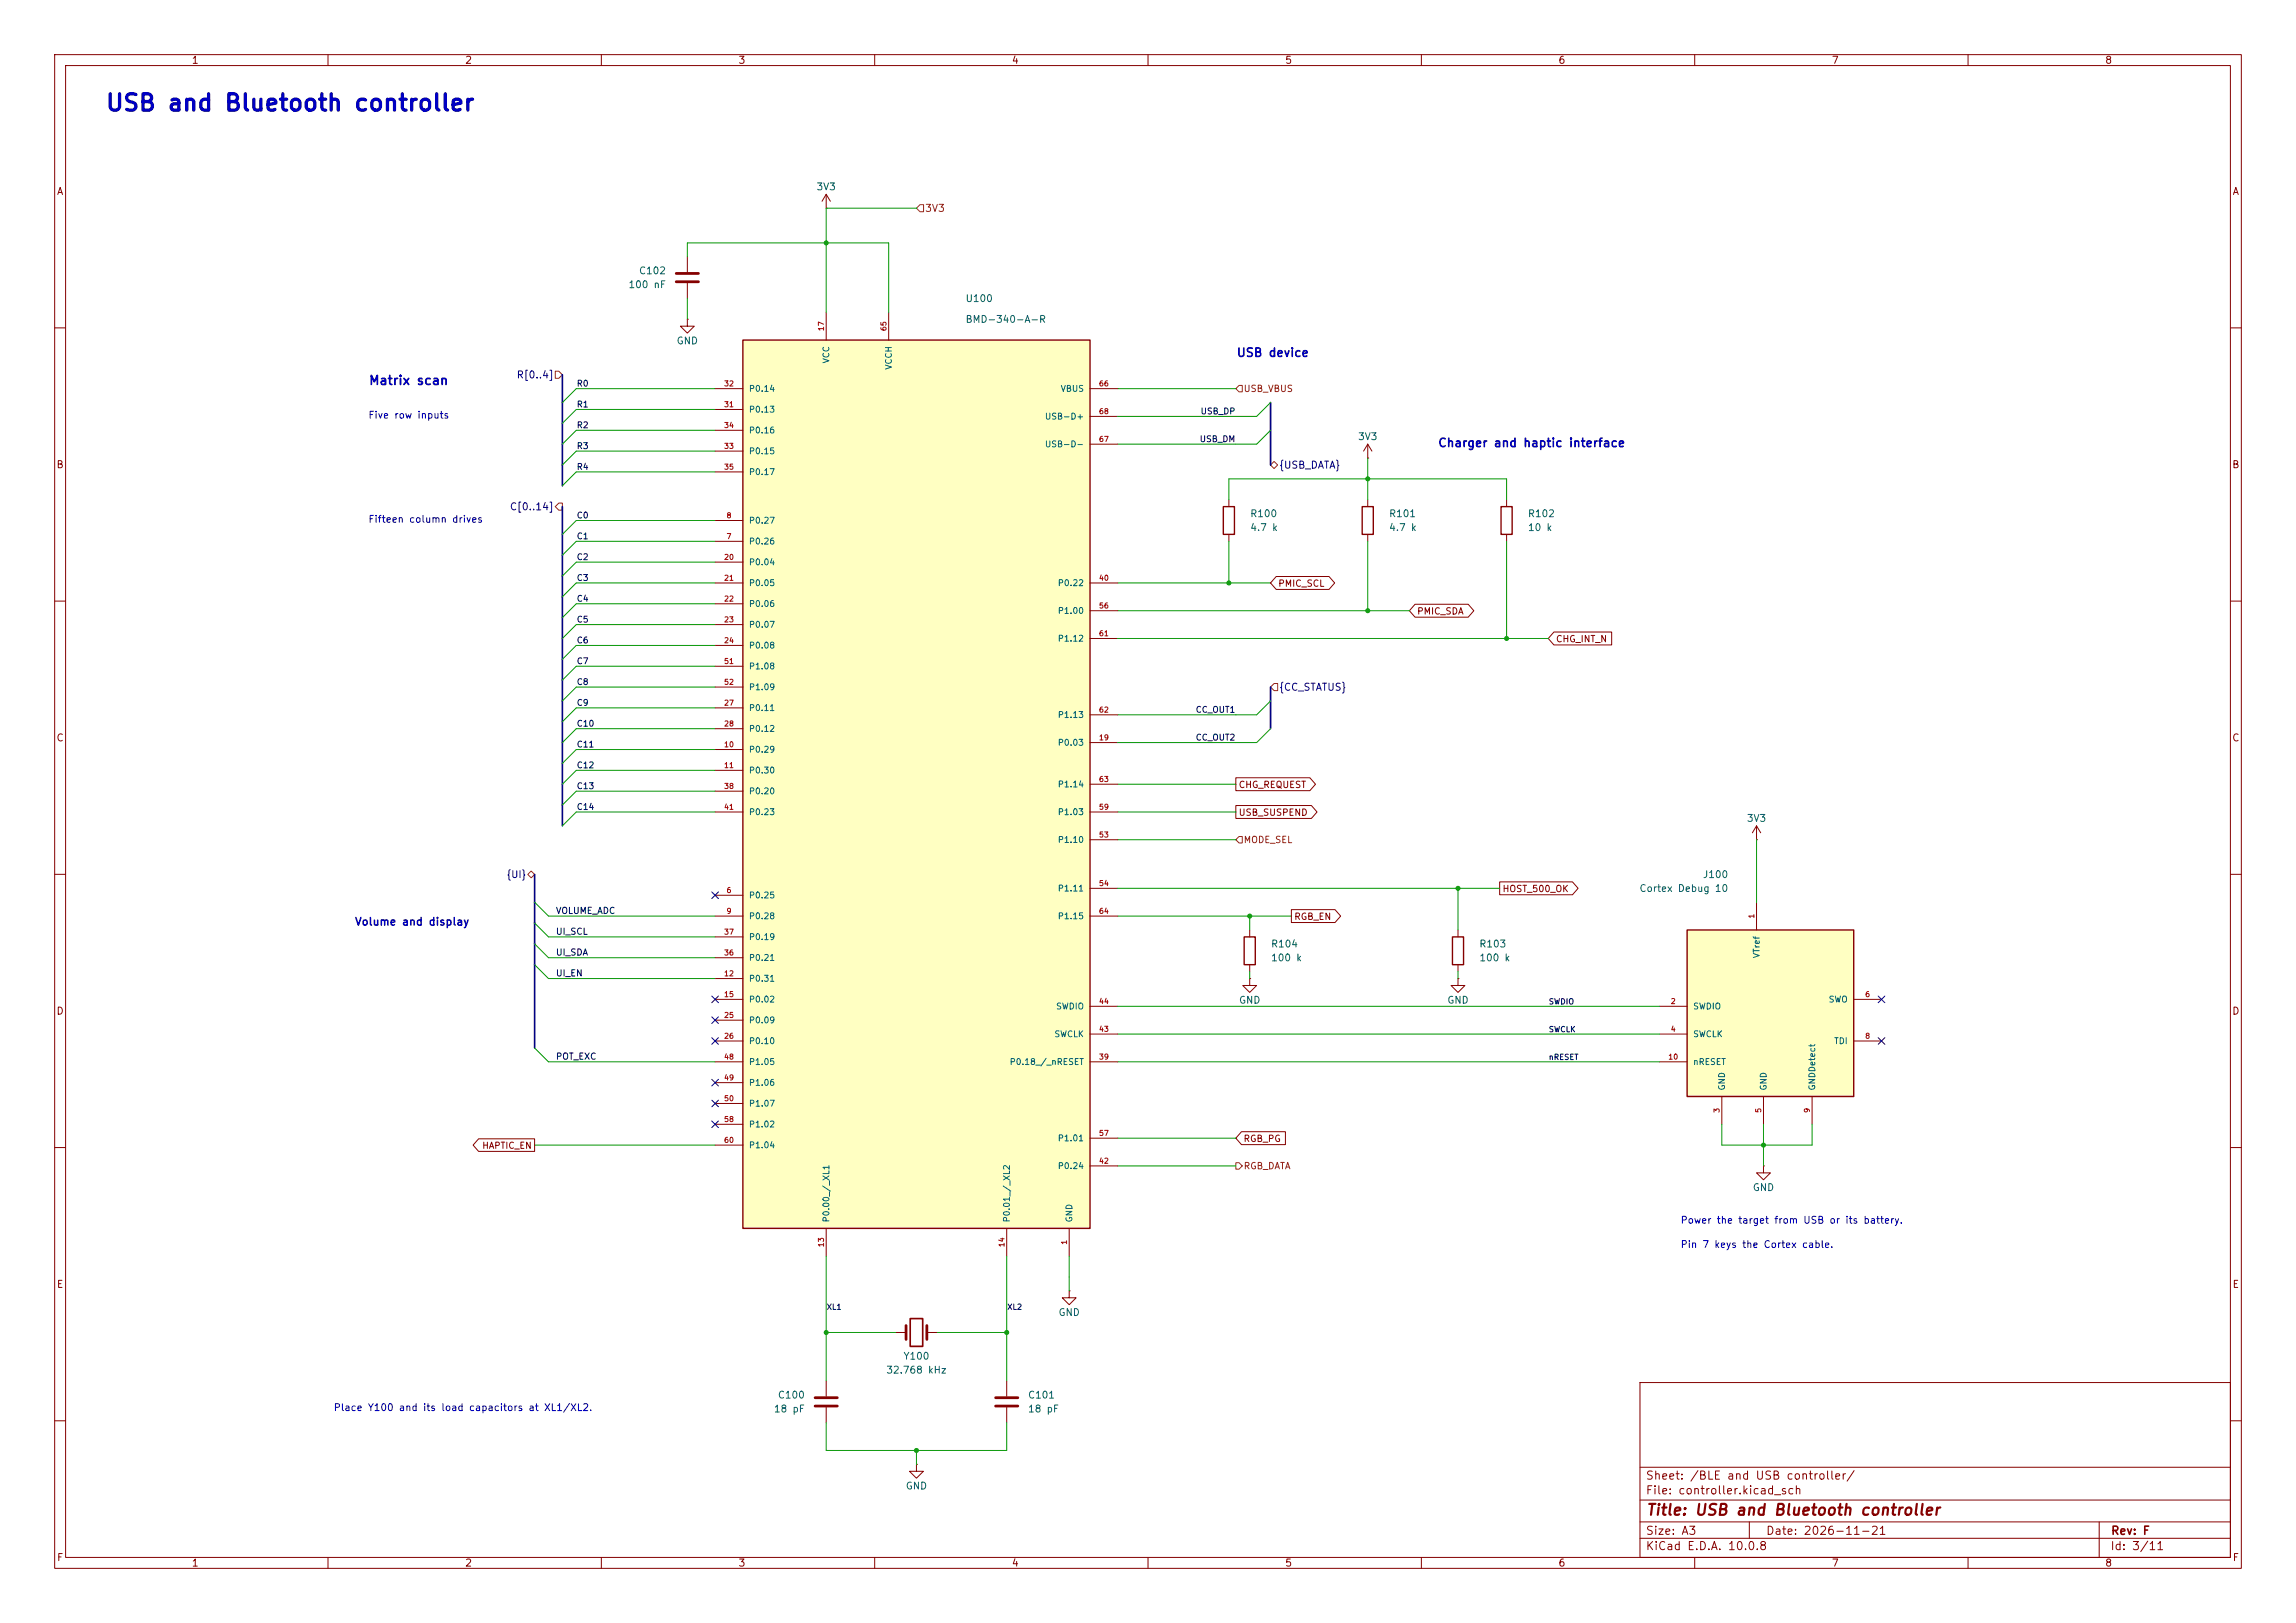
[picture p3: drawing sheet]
<svg xmlns="http://www.w3.org/2000/svg" width="420mm" height="297mm" viewBox="0 0 420 297" stroke-linecap="round" stroke-linejoin="round" font-family="sans-serif">
<defs><g id="words">
<text font-size="3" fill="#0000c2" x="19.1" y="21.1">USB and Bluetooth controller</text>
<text font-size="2" fill="#840000" x="301" y="277.8">Title: USB and Bluetooth controller</text>
<text font-size="1.6" fill="#0000c2" x="67.4" y="70.8">Matrix scan</text>
<g font-size="1.5" fill="#0000c2">
<text x="226.1" y="65.7">USB device</text>
<text x="262.9" y="82.2">Charger and haptic interface</text>
</g>
<g font-size="1.5" fill="#840000">
<text x="300.9" y="273.8">File: controller.kicad_sch</text>
<text x="300.9" y="271.1">Sheet: /BLE and USB controller/</text>
<text x="300.9" y="281.2">Size: A3</text>
<text x="322.9" y="281.2">Date: 2026-11-21</text>
<text x="386" y="281.2">Rev: F</text>
<text x="300.9" y="284">KiCad E.D.A. 10.0.8</text>
<text x="385.9" y="284">Id: 3/11</text>
</g>
<text font-size="1.4" fill="#0000c2" x="64.8" y="169.7">Volume and display</text>
<g font-size="1.3" fill="#840000">
<text x="35" y="12">1</text>
<text x="85" y="12">2</text>
<text x="135" y="12">3</text>
<text x="185" y="12">4</text>
<text x="235" y="12">5</text>
<text x="285" y="12">6</text>
<text x="335" y="12">7</text>
<text x="385" y="12">8</text>
<text x="10.3" y="36">A</text>
<text x="408.3" y="36">A</text>
<text x="10.2" y="86">B</text>
<text x="408.2" y="86">B</text>
<text x="10.2" y="136">C</text>
<text x="408.2" y="136">C</text>
<text x="10.2" y="186">D</text>
<text x="408.2" y="186">D</text>
<text x="10.3" y="236">E</text>
<text x="408.3" y="236">E</text>
<text x="10.3" y="286">F</text>
<text x="35" y="287">1</text>
<text x="85" y="287">2</text>
<text x="135" y="287">3</text>
<text x="185" y="287">4</text>
<text x="235" y="287">5</text>
<text x="285" y="287">6</text>
<text x="335" y="287">7</text>
<text x="385" y="287">8</text>
<text x="408.3" y="286">F</text>
</g>
<g font-size="1.3" fill="#006464">
<text x="149.2" y="35.1">3V3</text>
<text x="114.8" y="53">100 nF</text>
<text x="116.8" y="50.5">C102</text>
<text x="176.5" y="55.6">U100</text>
<text x="176.5" y="59.4">BMD-340-A-R</text>
<text x="123.7" y="63.3">GND</text>
<text x="248.3" y="80.8">3V3</text>
<text x="228.6" y="94.9">R100</text>
<text x="254" y="94.9">R101</text>
<text x="279.4" y="94.9">R102</text>
<text x="228.6" y="97.5">4.7 k</text>
<text x="254" y="97.5">4.7 k</text>
<text x="279.4" y="97.5">10 k</text>
<text x="319.4" y="150.7">3V3</text>
<text x="311.4" y="161">J100</text>
<text x="299.8" y="163.5">Cortex Debug 10</text>
<text x="232.4" y="173.7">R104</text>
<text x="270.5" y="173.7">R103</text>
<text x="232.4" y="176.2">100 k</text>
<text x="270.5" y="176.2">100 k</text>
<text x="226.5" y="184">GND</text>
<text x="264.6" y="184">GND</text>
<text x="320.5" y="218.3">GND</text>
<text x="193.5" y="241.1">GND</text>
<text x="162" y="251.7">32.768 kHz</text>
<text x="165.2" y="249.1">Y100</text>
<text x="142.2" y="256.2">C100</text>
<text x="187.9" y="256.2">C101</text>
<text x="141.5" y="258.8">18 pF</text>
<text x="187.9" y="258.8">18 pF</text>
<text x="165.6" y="272.9">GND</text>
</g>
<text font-size="1.3" fill="#725600" x="169.1" y="39.1">3V3</text>
<g font-size="1.3" fill="#000084">
<text x="94.4" y="69.6">R[0..4]</text>
<text x="233.9" y="86.1">{USB_DATA}</text>
<text x="93.2" y="93.7">C[0..14]</text>
<text x="233.9" y="126.7">{CC_STATUS}</text>
<text x="92.6" y="161">{UI}</text>
</g>
<g font-size="1.3" fill="#0000c2">
<text x="67.3" y="76.9">Five row inputs</text>
<text x="67.3" y="96">Fifteen column drives</text>
<text x="307.3" y="224.2">Power the target from USB or its battery.</text>
<text x="307.3" y="228.7">Pin 7 keys the Cortex cable.</text>
<text x="60.9" y="258.5">Place Y100 and its load capacitors at XL1/XL2.</text>
</g>
<g font-size="1.2" fill="#725600">
<text x="227.4" y="72">USB_VBUS</text>
<text x="227.4" y="154.6">MODE_SEL</text>
<text x="227.4" y="214.3">RGB_DATA</text>
</g>
<g font-size="1.2" fill="#840000">
<text x="233.7" y="107.7">PMIC_SCL</text>
<text x="259.1" y="112.7">PMIC_SDA</text>
<text x="284.5" y="117.8">CHG_INT_N</text>
<text x="226.5" y="149.6">USB_SUSPEND</text>
<text x="226.5" y="144.5">CHG_REQUEST</text>
<text x="274.7" y="163.5">HOST_500_OK</text>
<text x="236.6" y="168.6">RGB_EN</text>
<text x="227.4" y="209.3">RGB_PG</text>
<text x="88.1" y="210.5">HAPTIC_EN</text>
</g>
<g font-size="1.2" fill="#0f0f0f">
<text x="101.6" y="167.5">VOLUME_ADC</text>
<text x="101.6" y="171.3">UI_SCL</text>
<text x="101.6" y="175.1">UI_SDA</text>
<text x="101.6" y="179">UI_EN</text>
<text x="101.6" y="194.2">POT_EXC</text>
</g>
<g font-size="1.1" fill="#0f0f0f">
<text x="105.4" y="71">R0</text>
<text x="105.4" y="74.8">R1</text>
<text x="219.5" y="76.1">USB_DP</text>
<text x="105.4" y="82.4">R3</text>
<text x="105.4" y="78.6">R2</text>
<text x="219.4" y="81.2">USB_DM</text>
<text x="105.4" y="86.2">R4</text>
<text x="105.4" y="95.1">C0</text>
<text x="105.4" y="98.9">C1</text>
<text x="105.4" y="106.6">C3</text>
<text x="105.4" y="102.8">C2</text>
<text x="105.4" y="110.4">C4</text>
<text x="105.4" y="114.2">C5</text>
<text x="105.4" y="118">C6</text>
<text x="105.4" y="121.8">C7</text>
<text x="105.4" y="125.6">C8</text>
<text x="105.4" y="129.4">C9</text>
<text x="218.6" y="130.7">CC_OUT1</text>
<text x="105.4" y="137">C11</text>
<text x="105.4" y="133.2">C10</text>
<text x="218.6" y="135.8">CC_OUT2</text>
<text x="105.4" y="140.9">C12</text>
<text x="105.4" y="144.7">C13</text>
<text x="105.4" y="148.5">C14</text>
</g>
<g font-size="1.1" fill="#006464">
<text x="136.9" y="72">P0.14</text>
<text x="152" y="66.6" transform="rotate(-90 152 66.6)">VCC</text>
<text x="163.4" y="67.8" transform="rotate(-90 163.4 67.8)">VCCH</text>
<text x="193.9" y="72">VBUS</text>
<text x="136.9" y="75.8">P0.13</text>
<text x="191" y="77">USB-D+</text>
<text x="136.9" y="83.4">P0.15</text>
<text x="136.9" y="79.6">P0.16</text>
<text x="191" y="82.1">USB-D−</text>
<text x="136.9" y="87.2">P0.17</text>
<text x="136.9" y="99.9">P0.26</text>
<text x="136.9" y="96.1">P0.27</text>
<text x="136.9" y="103.7">P0.04</text>
<text x="136.9" y="107.5">P0.05</text>
<text x="193.4" y="107.5">P0.22</text>
<text x="136.9" y="111.3">P0.06</text>
<text x="193.4" y="112.6">P1.00</text>
<text x="136.9" y="115.1">P0.07</text>
<text x="136.9" y="118.9">P0.08</text>
<text x="193.4" y="117.7">P1.12</text>
<text x="136.9" y="122.8">P1.08</text>
<text x="136.9" y="130.4">P0.11</text>
<text x="136.9" y="126.6">P1.09</text>
<text x="193.4" y="131.6">P1.13</text>
<text x="136.9" y="138">P0.29</text>
<text x="136.9" y="134.2">P0.12</text>
<text x="193.4" y="136.7">P0.03</text>
<text x="136.9" y="141.8">P0.30</text>
<text x="136.9" y="145.6">P0.20</text>
<text x="136.9" y="149.4">P0.23</text>
<text x="193.4" y="149.4">P1.03</text>
<text x="193.4" y="144.3">P1.14</text>
<text x="193.4" y="154.5">P1.10</text>
<text x="136.9" y="164.7">P0.25</text>
<text x="193.4" y="163.4">P1.11</text>
<text x="136.9" y="168.5">P0.28</text>
<text x="136.9" y="172.3">P0.19</text>
<text x="193.4" y="168.5">P1.15</text>
<text x="136.9" y="179.9">P0.31</text>
<text x="136.9" y="176.1">P0.21</text>
<text x="322.1" y="175.4" transform="rotate(-90 322.1 175.4)">VTref</text>
<text x="136.9" y="183.7">P0.02</text>
<text x="193.1" y="185">SWDIO</text>
<text x="309.6" y="185">SWDIO</text>
<text x="334.4" y="183.7">SWO</text>
<text x="136.9" y="187.5">P0.09</text>
<text x="136.9" y="191.3">P0.10</text>
<text x="192.8" y="190.1">SWCLK</text>
<text x="309.6" y="190.1">SWCLK</text>
<text x="335.4" y="191.3">TDI</text>
<text x="136.9" y="195.1">P1.05</text>
<text x="184.6" y="195.1">P0.18_/_nRESET</text>
<text x="309.6" y="195.1">nRESET</text>
<text x="136.9" y="199">P1.06</text>
<text x="136.9" y="202.8">P1.07</text>
<text x="315.8" y="199.7" transform="rotate(-90 315.8 199.7)">GND</text>
<text x="323.4" y="199.7" transform="rotate(-90 323.4 199.7)">GND</text>
<text x="332.3" y="199.7" transform="rotate(-90 332.3 199.7)">GNDDetect</text>
<text x="136.9" y="206.6">P1.02</text>
<text x="193.4" y="209.1">P1.01</text>
<text x="136.9" y="210.4">P1.04</text>
<text x="193.4" y="214.2">P0.24</text>
<text x="152" y="223.8" transform="rotate(-90 152 223.8)">P0.00_/_XL1</text>
<text x="185" y="223.8" transform="rotate(-90 185 223.8)">P0.01_/_XL2</text>
<text x="196.4" y="223.8" transform="rotate(-90 196.4 223.8)">GND</text>
</g>
<g font-size="1" fill="#a90000">
<text x="150.9" y="60.7" transform="rotate(-90 150.9 60.7)">17</text>
<text x="162.4" y="60.7" transform="rotate(-90 162.4 60.7)">65</text>
<text x="132.4" y="70.9">32</text>
<text x="200.9" y="70.9">66</text>
<text x="132.4" y="74.7">31</text>
<text x="200.9" y="76">68</text>
<text x="132.4" y="82.4">33</text>
<text x="132.4" y="78.5">34</text>
<text x="200.9" y="81.1">67</text>
<text x="132.4" y="86.2">35</text>
<text x="132.8" y="95.1">8</text>
<text x="132.8" y="98.9">7</text>
<text x="132.4" y="102.7">20</text>
<text x="132.4" y="106.5">21</text>
<text x="200.9" y="106.5">40</text>
<text x="132.4" y="110.3">22</text>
<text x="200.9" y="111.6">56</text>
<text x="132.4" y="114.1">23</text>
<text x="132.4" y="117.9">24</text>
<text x="200.9" y="116.6">61</text>
<text x="132.4" y="121.7">51</text>
<text x="132.4" y="125.5">52</text>
<text x="132.4" y="129.3">27</text>
<text x="200.9" y="130.6">62</text>
<text x="132.4" y="137">10</text>
<text x="132.4" y="133.2">28</text>
<text x="200.9" y="135.7">19</text>
<text x="132.4" y="140.8">11</text>
<text x="200.9" y="143.3">63</text>
<text x="132.4" y="144.6">38</text>
<text x="132.4" y="148.4">41</text>
<text x="200.9" y="148.4">59</text>
<text x="200.9" y="153.5">53</text>
<text x="132.8" y="163.6">6</text>
<text x="132.8" y="167.4">9</text>
<text x="200.9" y="162.4">54</text>
<text x="200.9" y="167.4">64</text>
<text x="132.4" y="171.3">37</text>
<text x="321.1" y="168.2" transform="rotate(-90 321.1 168.2)">1</text>
<text x="132.4" y="178.9">12</text>
<text x="132.4" y="175.1">36</text>
<text x="132.4" y="182.7">15</text>
<text x="200.9" y="184">44</text>
<text x="305.5" y="184">2</text>
<text x="341.1" y="182.7">6</text>
<text x="132.4" y="186.5">25</text>
<text x="132.4" y="190.3">26</text>
<text x="200.9" y="189">43</text>
<text x="305.5" y="189">4</text>
<text x="341.1" y="190.3">8</text>
<text x="132.4" y="194.1">48</text>
<text x="132.4" y="197.9">49</text>
<text x="200.9" y="194.1">39</text>
<text x="305.1" y="194.1">10</text>
<text x="132.4" y="201.7">50</text>
<text x="314.8" y="203.7" transform="rotate(-90 314.8 203.7)">3</text>
<text x="322.4" y="203.7" transform="rotate(-90 322.4 203.7)">5</text>
<text x="331.3" y="203.7" transform="rotate(-90 331.3 203.7)">9</text>
<text x="132.4" y="205.5">58</text>
<text x="132.4" y="209.4">60</text>
<text x="200.9" y="208.1">57</text>
<text x="200.9" y="213.2">42</text>
<text x="195.4" y="227.9" transform="rotate(-90 195.4 227.9)">1</text>
<text x="150.9" y="228.3" transform="rotate(-90 150.9 228.3)">13</text>
<text x="184" y="228.3" transform="rotate(-90 184 228.3)">14</text>
</g>
<g font-size="1" fill="#0f0f0f">
<text x="283.2" y="184">SWDIO</text>
<text x="283.2" y="189.1">SWCLK</text>
<text x="283.2" y="194.2">nRESET</text>
<text x="151.1" y="239.9">XL1</text>
<text x="184.2" y="239.9">XL2</text>
</g>
</g></defs>
<g fill="none" stroke="#840000" stroke-width=".18">
<path d="M10 10h400v277h-400zM12 12h396v273h-396zM60 10v2M110 10v2M160 10v2M210 10v2M260 10v2M310 10v2M360 10v2M10 60h2M408 60h2M224.8 91.4v1.3"/>
<path d="M224.8 97.8v1.3M10 110h2M408 110h2M10 160h2M408 160h2M228.6 179.1v1.2h1.3l-1.3 1.3-1.3-1.3h1.3M228.6 179.1h.1M10 210h2M408 210h2M195.6 236.2v1.3h1.2l-1.2 1.3-1.3-1.3h1.3M195.6 236.2h.1M151.1 252.7v2.8"/>
<path d="M151.1 257.6v2.7M163.8 243.8h1.9M169.5 243.8h1.9M184.1 252.7v2.8M184.1 257.6v2.7M300 253h108v32h-108zM10 260h2M167.6 268v1.2h1.3l-1.3 1.3-1.2-1.3h1.2M167.6 268h.1M300 278.5h108M300 274.5h108M300 268.5h108"/>
<path d="M320 278.5v3M384 278.5v6.5M408 260h2M60 285v2M110 285v2M160 285v2M210 285v2M260 285v2M300 281.5h108M310 285v2M360 285v2"/>
</g>
<path d="M223.8 92.7h2v5.1h-2z" fill="none" stroke="#840000" stroke-width=".25"/>
<path d="M149.1 255.8h4.1M149.1 257.3h4.1M165.7 242.6v2.5M169.5 242.6v2.5M182.1 255.8h4.1M182.1 257.3h4.1" fill="none" stroke="#840000" stroke-width=".51"/>
<path d="M166.5 241.3h2.3v5.1h-2.3z" fill="none" stroke="#840000" stroke-width=".3"/>
<path d="M135.9 62.2h63.5v162.6h-63.5z" fill="#ffffc2"/>
<path d="M135.9 62.2h63.5v162.6h-63.5z" fill="none" stroke="#840000" stroke-width=".25"/>
<g fill="none" stroke="#840000" stroke-width=".18">
<path d="M125.7 58.4v1.3h1.3l-1.3 1.3-1.2-1.3h1.2M125.7 58.4h.1M151.1 57.2v5M162.6 57.2v5M130.8 74.9h5.1M130.8 71.1h5.1M130.8 78.7h5.1M199.4 71.1h5.1M199.4 76.2h5.1M130.8 99.1h5.1M130.8 95.3h5.1M130.8 82.6h5.1"/>
<path d="M130.8 86.4h5.1M199.4 81.3h5.1M130.8 102.9h5.1M130.8 106.7h5.1M130.8 110.5h5.1M130.8 114.3h5.1M130.8 118.1h5.1M199.4 106.7h5.1M199.4 111.8h5.1M199.4 116.8h5.1M130.8 137.2h5.1M130.8 129.5h5.1"/>
<path d="M130.8 133.4h5.1M130.8 121.9h5.1M130.8 125.7h5.1M199.4 135.9h5.1M199.4 130.8h5.1M130.8 141h5.1M130.8 144.8h5.1M130.8 148.6h5.1M199.4 148.6h5.1M199.4 153.7h5.1M199.4 143.5h5.1M321.3 153.7h.1"/>
<path d="M321.3 151.1l-.8 1.3M321.3 151.1l.8 1.3M321.3 151.1v2.6M130.8 163.8h5.1M130.8 167.6h5.1M130.8 179.1h5.1M130.8 175.3h5.1M130.8 171.5h5.1M199.4 167.6h5.1M199.4 162.6h5.1M130.8 182.9h5.1M130.8 186.7h5.1"/>
<path d="M130.8 190.5h5.1M130.8 194.3h5.1M130.8 198.1h5.1M199.4 194.3h5.1M199.4 189.2h5.1M199.4 184.2h5.1M130.8 201.9h5.1M130.8 205.7h5.1M130.8 209.6h5.1M199.4 213.4h5.1M199.4 208.3h5.1M151.1 224.8v5.1"/>
<path d="M184.1 224.8v5.1M195.6 224.8v5.1"/>
</g>
<path d="M308.6 170.2h30.5v30.5h-30.5z" fill="#ffffc2"/>
<path d="M249.2 92.7h2v5.1h-2zM274.6 92.7h2v5.1h-2zM227.6 171.5h2v5h-2zM265.7 171.5h2v5h-2zM308.6 170.2h30.5v30.5h-30.5z" fill="none" stroke="#840000" stroke-width=".25"/>
<g fill="none" stroke="#840000" stroke-width=".18">
<path d="M151.1 38.1h.1M151.1 35.6l-.7 1.2M151.1 35.6l.8 1.2M151.1 35.6v2.5M125.7 47v2.8M125.7 51.8v2.8M250.2 83.8h.1M250.2 81.3v2.5M250.2 91.4v1.3M250.2 97.8v1.3M250.2 81.3l-.8 1.3M250.2 81.3l.8 1.3"/>
<path d="M275.6 91.4v1.3M275.6 97.8v1.3M233.4 105.5h9.7l1 1.2-1 1.2h-9.7l-1-1.2zM258.8 110.6h9.8l1 1.2-1 1.1h-9.8l-1-1.1zM284.2 115.7h10.6v2.3h-10.6l-1-1.2zM226.1 147.4h13.8l1 1.2-1 1.2h-13.8zM226.1 142.3h13.5l1 1.2-1 1.2h-13.5zM228.6 170.2v1.3M228.6 176.5v1.3M236.2 166.5h8l1 1.1-1 1.2h-8zM266.7 179.1v1.2h1.3l-1.3 1.3-1.3-1.3h1.3M266.7 179.1h.1"/>
<path d="M266.7 170.2v1.3M266.7 176.5v1.3M274.3 161.4h13.3l1.1 1.2-1.1 1.1h-13.3zM321.3 165.1v5.1M303.5 184.2h5.1M303.5 189.2h5.1M303.5 194.3h5.1M339.1 182.9h5.1M339.1 190.5h5.1M87.5 208.4h10.3v2.3h-10.3l-1-1.1zM227.1 207.1h8v2.4h-8l-1-1.2zM315 200.7v5"/>
<path d="M322.6 213.4v1.2h1.2l-1.2 1.3-1.3-1.3h1.3M322.6 213.4h.1M322.6 200.7v5M331.5 200.7v5"/>
</g>
<path d="M123.7 50h4.1M123.7 51.6h4.1" fill="none" stroke="#840000" stroke-width=".51"/>
<path d="M167.6 38.1l.7-.6h.6v1.3h-.6zM101.6 67.9h.6l.7 .7-.7 .6h-.6zM226.6 70.5h.6v1.2h-.6l-.5-.6zM102.2 92.1h.7v1.3h-.7l-.6-.7zM232.4 85.1l.7-.7 .6 .7-.6 .6zM232.4 125.7l.7-.6h.6v1.3h-.6zM226.6 153.1h.6v1.2h-.6l-.5-.6zM96.5 160l.7-.6 .6 .6-.6 .6zM226.1 212.8h.5l.6 .6-.6 .5h-.5z" fill="none" stroke="#725600" stroke-width=".18"/>
<path d="M102.9 68.6v20.3M232.4 73.7v11.4M102.9 92.7v58.4M232.4 125.7v7.7M97.8 160v31.8" fill="none" stroke="#000084" stroke-width=".3"/>
<g fill="none" stroke="#009600" stroke-width=".18">
<path d="M167.6 38.1h-16.5v19.1M125.7 47v-2.5h36.9v12.7M125.7 54.6v3.8M130.8 71.1h-25.4l-2.5 2.6M130.8 74.9h-25.4l-2.5 2.6M130.8 78.7h-25.4l-2.5 2.6M204.5 71.1h21.6M232.4 78.7l-2.5 2.6h-25.4M232.4 73.7l-2.5 2.5h-25.4M130.8 82.6h-25.4l-2.5 2.5M130.8 86.4h-25.4l-2.5 2.5M130.8 95.3h-25.4l-2.5 2.5"/>
<path d="M130.8 99.1h-25.4l-2.5 2.5M224.8 91.4v-3.8h50.8v3.8M224.8 99.1v7.6M250.2 83.8v7.6M250.2 99.1v12.7M275.6 99.1v17.7M130.8 118.1h-25.4l-2.5 2.6M130.8 114.3h-25.4l-2.5 2.5M130.8 106.7h-25.4l-2.5 2.5M130.8 102.9h-25.4l-2.5 2.5M130.8 110.5h-25.4l-2.5 2.5M204.5 106.7h27.9"/>
<path d="M204.5 116.8h78.7M204.5 111.8h53.3M130.8 129.5h-25.4l-2.5 2.6M130.8 125.7h-25.4l-2.5 2.6M130.8 121.9h-25.4l-2.5 2.6M130.8 137.2h-25.4l-2.5 2.5M130.8 133.4h-25.4l-2.5 2.5M232.4 133.4l-2.5 2.5h-25.4M232.4 128.3l-2.5 2.5h-25.4M130.8 148.6h-25.4l-2.5 2.5M130.8 144.8h-25.4l-2.5 2.5M130.8 141h-25.4l-2.5 2.5"/>
<path d="M204.5 148.6h21.6M204.5 143.5h21.6M204.5 153.7h21.6M321.3 153.7v11.4M97.8 176.5l2.5 2.6h30.5M97.8 172.7l2.5 2.6h30.5M97.8 168.9l2.5 2.6h30.5M97.8 165.1l2.5 2.5h30.5M204.5 167.6h31.7M204.5 162.6h69.8M228.6 167.6v2.6M228.6 177.8v1.3"/>
<path d="M266.7 162.6v7.6M266.7 177.8v1.3M97.8 191.8l2.5 2.5h30.5M204.5 194.3h99M204.5 184.2h99M204.5 189.2h99M97.8 209.6h33M204.5 208.3h21.6M204.5 213.4h21.6M315 205.7v3.9h16.5v-3.9M322.6 205.7v7.7M151.1 229.9v22.8"/>
<path d="M184.1 229.9v22.8M195.6 229.9v6.3M151.1 243.8h12.7M171.4 243.8h12.7M151.1 260.3v5.1h33v-5.1M167.6 265.4v2.6"/>
</g>
<g fill="none" stroke="#000084" stroke-width=".18">
<path d="M130.2 163.2l1.2 1.2M131.4 163.2l-1.2 1.2M130.2 189.9l1.2 1.2M130.2 186.1l1.2 1.2M130.2 182.3l1.2 1.2M130.2 197.5l1.2 1.2M131.4 189.9l-1.2 1.2M131.4 186.1l-1.2 1.2M131.4 182.3l-1.2 1.2M131.4 197.5l-1.2 1.2M343.6 182.3l1.2 1.2M343.6 189.9l1.2 1.2"/>
<path d="M344.8 182.3l-1.2 1.2M344.8 189.9l-1.2 1.2M130.2 205.1l1.2 1.2M130.2 201.3l1.2 1.2M131.4 205.1l-1.2 1.2M131.4 201.3l-1.2 1.2"/>
</g>
<g fill="#009600">
<circle cx="151.1" cy="44.5" r=".46"/>
<circle cx="184.1" cy="243.8" r=".46"/>
<circle cx="167.6" cy="265.4" r=".46"/>
<circle cx="151.1" cy="243.8" r=".46"/>
<circle cx="224.8" cy="106.7" r=".46"/>
<circle cx="250.2" cy="111.8" r=".46"/>
<circle cx="250.2" cy="87.6" r=".46"/>
<circle cx="275.6" cy="116.8" r=".46"/>
<circle cx="322.6" cy="209.6" r=".46"/>
<circle cx="228.6" cy="167.6" r=".46"/>
<circle cx="266.7" cy="162.6" r=".46"/>
</g>
<use href="#words"/>
</svg>
